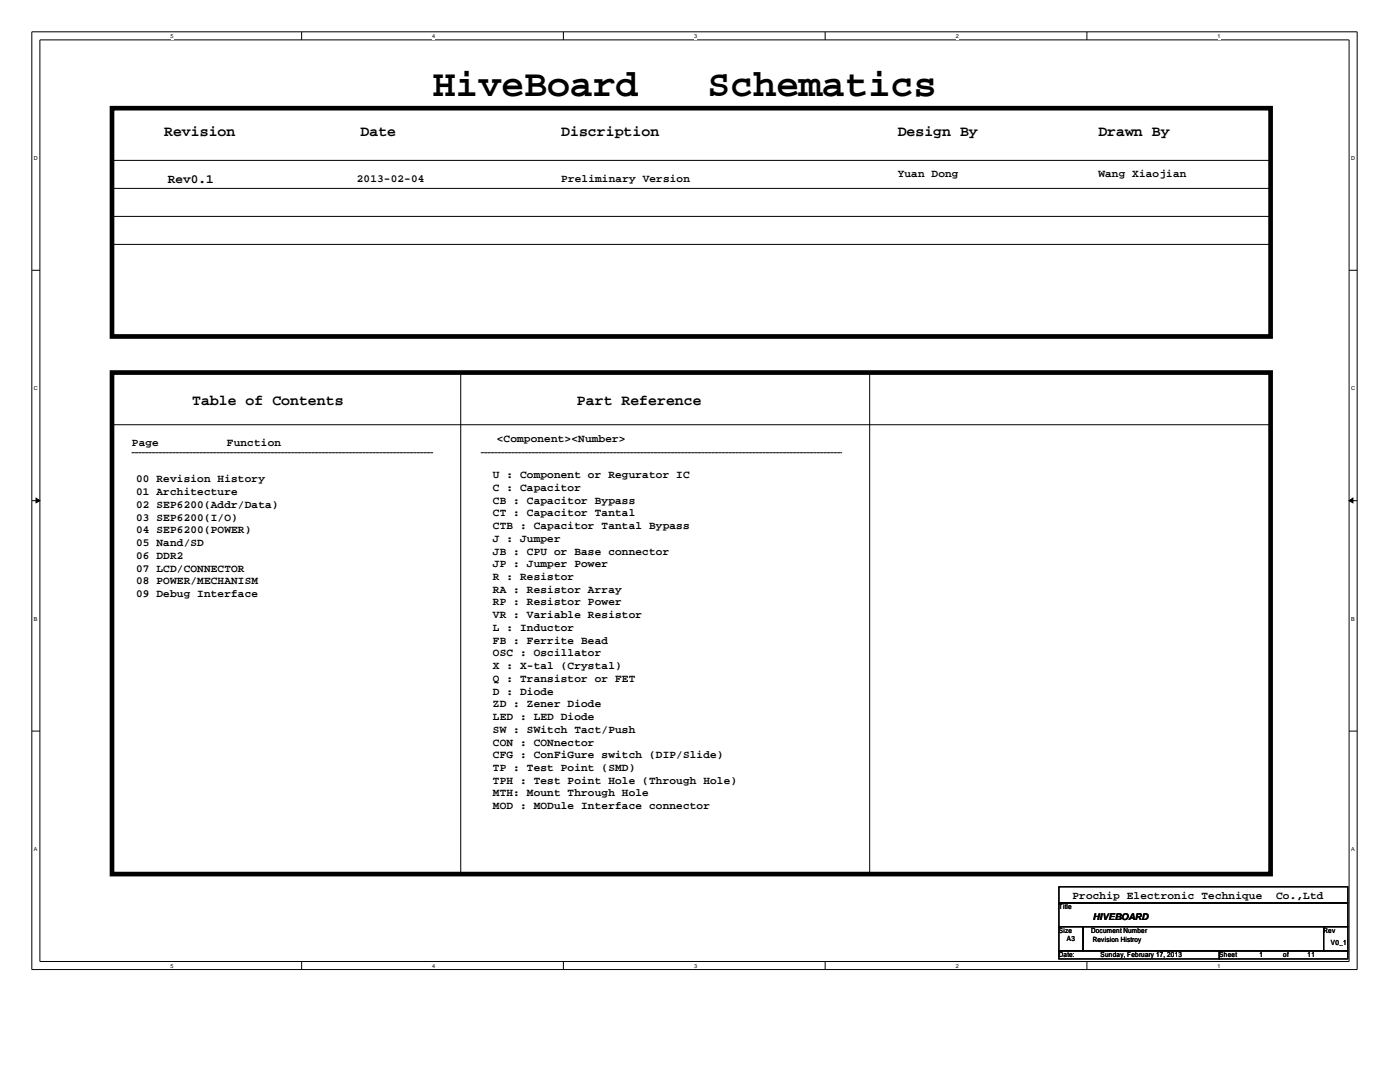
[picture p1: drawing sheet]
<svg xmlns="http://www.w3.org/2000/svg" width="279mm" height="216mm" viewBox="0 0 279 216" stroke-linecap="round" stroke-linejoin="round" font-family="sans-serif">
<defs><g id="words">
<g font-size="7.6">
<text x="86.4" y="19.2">HiveBoard</text>
<text x="141.2" y="19.2">Schematics</text>
</g>
<g font-size="3">
<text x="32.8" y="27.2">Revision</text>
<text x="72" y="27.2">Date</text>
<text x="112" y="27.2">Discription</text>
<text x="179.2" y="27.2">Design By</text>
<text x="219.2" y="27.2">Drawn By</text>
<text x="38.4" y="80.9">Table of Contents</text>
<text x="115.1" y="80.9">Part Reference</text>
</g>
<text font-size="2.5" x="33.5" y="36.5">Rev0.1</text>
<g font-size="2.2">
<text x="179.2" y="35.4">Yuan Dong</text>
<text x="219.2" y="35.4">Wang Xiaojian</text>
<text x="71.2" y="36.2">2013-02-04</text>
<text x="112" y="36.2">Preliminary Version</text>
<text x="26.3" y="89.1">Page</text>
<text x="45.3" y="89.1">Function</text>
<text x="99.1" y="88.2">&lt;Component&gt;&lt;Number&gt;</text>
<text x="98.4" y="95.4">U : Component or Regurator IC</text>
<text x="27.2" y="96.3">00 Revision History</text>
<text x="27.2" y="98.8">01 Architecture</text>
<text x="27.2" y="101.3">02 SEP6200(Addr/Data)</text>
<text x="98.4" y="98">C : Capacitor</text>
<text x="98.4" y="100.5">CB : Capacitor Bypass</text>
<text x="27.2" y="103.9">03 SEP6200(I/O)</text>
<text x="27.2" y="106.4">04 SEP6200(POWER)</text>
<text x="98.4" y="103">CT : Capacitor Tantal</text>
<text x="98.4" y="105.6">CTB : Capacitor Tantal Bypass</text>
<text x="27.2" y="109">05 Nand/SD</text>
<text x="27.2" y="111.5">06 DDR2</text>
<text x="98.4" y="108.1">J : Jumper</text>
<text x="98.4" y="110.7">JB : CPU or Base connector</text>
<text x="98.4" y="113.2">JP : Jumper Power</text>
<text x="27.2" y="114">07 LCD/CONNECTOR</text>
<text x="27.2" y="116.6">08 POWER/MECHANISM</text>
<text x="27.2" y="119.1">09 Debug Interface</text>
<text x="98.4" y="115.7">R : Resistor</text>
<text x="98.4" y="118.3">RA : Resistor Array</text>
<text x="98.4" y="120.8">RP : Resistor Power</text>
<text x="98.4" y="123.4">VR : Variable Resistor</text>
<text x="98.4" y="125.9">L : Inductor</text>
<text x="98.4" y="128.4">FB : Ferrite Bead</text>
<text x="98.4" y="131">OSC : Oscillator</text>
<text x="98.4" y="133.5">X : X-tal (Crystal)</text>
<text x="98.4" y="136.1">Q : Transistor or FET</text>
<text x="98.4" y="138.6">D : Diode</text>
<text x="98.4" y="141.1">ZD : Zener Diode</text>
<text x="98.4" y="143.7">LED : LED Diode</text>
<text x="98.4" y="146.2">SW : SWitch Tact/Push</text>
<text x="98.4" y="148.8">CON : CONnector</text>
<text x="98.4" y="151.3">CFG : ConFiGure switch (DIP/Slide)</text>
<text x="98.4" y="153.8">TP : Test Point (SMD)</text>
<text x="98.4" y="156.4">TPH : Test Point Hole (Through Hole)</text>
<text x="98.4" y="158.9">MTH: Mount Through Hole</text>
<text x="98.4" y="161.5">MOD : MODule Interface connector</text>
<text x="214" y="179.3">Prochip Electronic Technique</text>
<text x="254.7" y="179.3">Co.,Ltd</text>
</g>
<text font-size="1.9" x="218.1" y="183.6">HIVEBOARD</text>
<g font-size="1.4">
<text x="211.3" y="181.4">Title</text>
<text x="211.3" y="186.2">Size</text>
<text x="211.3" y="191">Date:</text>
<text x="212.9" y="187.8">A3</text>
<text x="217.8" y="186.2">Document Number</text>
<text x="218.1" y="188">Revision Histroy</text>
<text x="219.6" y="191">Sunday, February 17, 2013</text>
<text x="243.3" y="191">Sheet</text>
<text x="251.4" y="191">1</text>
<text x="256.1" y="191">of</text>
<text x="260.9" y="191">11</text>
<text x="264.2" y="186.2">Rev</text>
<text x="265.6" y="188.5">V0_1</text>
</g>
<g font-size="1.1">
<text x="34" y="7.6">5</text>
<text x="86.3" y="7.6">4</text>
<text x="138.5" y="7.6">3</text>
<text x="190.8" y="7.6">2</text>
<text x="243" y="7.6">1</text>
<text x="6.8" y="31.9">D</text>
<text x="269.7" y="31.9">D</text>
<text x="6.8" y="77.9">C</text>
<text x="269.7" y="77.9">C</text>
<text x="6.8" y="123.9">B</text>
<text x="269.7" y="123.9">B</text>
<text x="6.8" y="169.8">A</text>
<text x="269.7" y="169.8">A</text>
<text x="34" y="193.1">5</text>
<text x="86.3" y="193.1">4</text>
<text x="138.5" y="193.1">3</text>
<text x="190.8" y="193.1">2</text>
<text x="243" y="193.1">1</text>
</g>
</g></defs>
<path d="M6.3 6.3h264.5v187.2h-264.5zM8 8h261.2v183.9h-261.2z" fill="none" stroke="#000" stroke-width=".2"/>
<g fill="#fff">
<path d="M34 6.5h.6v1.4h-.6z"/>
<path d="M34 192h.6v1.4h-.6z"/>
</g>
<path d="M60.2 6.3v1.7M60.2 191.9v1.6" fill="none" stroke="#000" stroke-width=".2"/>
<g fill="#fff">
<path d="M86.3 6.5h.6v1.4h-.6z"/>
<path d="M86.3 192h.6v1.4h-.6z"/>
</g>
<path d="M112.4 6.3v1.7M112.4 191.9v1.6" fill="none" stroke="#000" stroke-width=".2"/>
<g fill="#fff">
<path d="M138.5 6.5h.6v1.4h-.6z"/>
<path d="M138.5 192h.6v1.4h-.6z"/>
</g>
<path d="M164.7 6.3v1.7M164.7 191.9v1.6" fill="none" stroke="#000" stroke-width=".2"/>
<g fill="#fff">
<path d="M190.8 6.5h.5v1.4h-.5z"/>
<path d="M190.8 192h.5v1.4h-.5z"/>
</g>
<path d="M216.9 6.3v1.7M216.9 191.9v1.6" fill="none" stroke="#000" stroke-width=".2"/>
<g fill="#fff">
<path d="M243 6.5h.6v1.4h-.6z"/>
<path d="M243 192h.6v1.4h-.6z"/>
<path d="M6.8 30.8h.7v1.4h-.7z"/>
<path d="M269.7 30.8h.7v1.4h-.7z"/>
<path d="M6.8 76.8h.7v1.3h-.7z"/>
<path d="M269.7 76.8h.7v1.3h-.7z"/>
</g>
<path d="M6.3 53.9h1.7M269.2 53.9h1.6" fill="none" stroke="#000" stroke-width=".2"/>
<g fill="#fff">
<path d="M6.8 122.8h.7v1.3h-.7z"/>
<path d="M269.7 122.8h.6v1.3h-.6z"/>
</g>
<path d="M6.3 99.9h1.7M269.2 99.9h1.6" fill="none" stroke="#000" stroke-width=".2"/>
<g fill="#000" stroke="#000" stroke-width=".2">
<path d="M7.2 99.4l.8 .5-.8 .4z" fill-rule="evenodd"/>
<path d="M269.2 99.9l.8-.5v.9z" fill-rule="evenodd"/>
</g>
<g fill="#fff">
<path d="M6.8 168.7h.6v1.4h-.6z"/>
<path d="M269.7 168.7h.6v1.4h-.6z"/>
</g>
<g fill="none" stroke="#000" stroke-width=".2">
<path d="M22.4 32h231.2M22.4 37.6h231.2M22.4 43.2h231.2M22.4 48.8h231.2M91.9 74.3v100.1M173.6 74.3v100.1M22.4 84.8h231.2M6.3 145.9h1.7M269.2 145.9h1.6M211.3 177h57.7v3.2h-57.7zM211.3 180.2h57.7v4.7h-57.7zM211.3 184.9h4.9v4.8h-4.9z"/>
<path d="M211.3 189.7h32v1.6h-32zM216.2 184.9h48v4.8h-48zM243.3 189.7h25.7v1.6h-25.7zM264.2 184.9h4.8v4.8h-4.8z"/>
</g>
<path d="M22.4 21.6h231.2v45.5h-231.2zM22.4 74.3h231.2v100.1h-231.2z" fill="none" stroke="#000" stroke-width=".93"/>
<path d="M26.3 90.3h60.1M96 90.3h72" fill="none" stroke="#000" stroke-width=".2" stroke-dasharray=".5 .2"/>
<use href="#words"/>
</svg>
